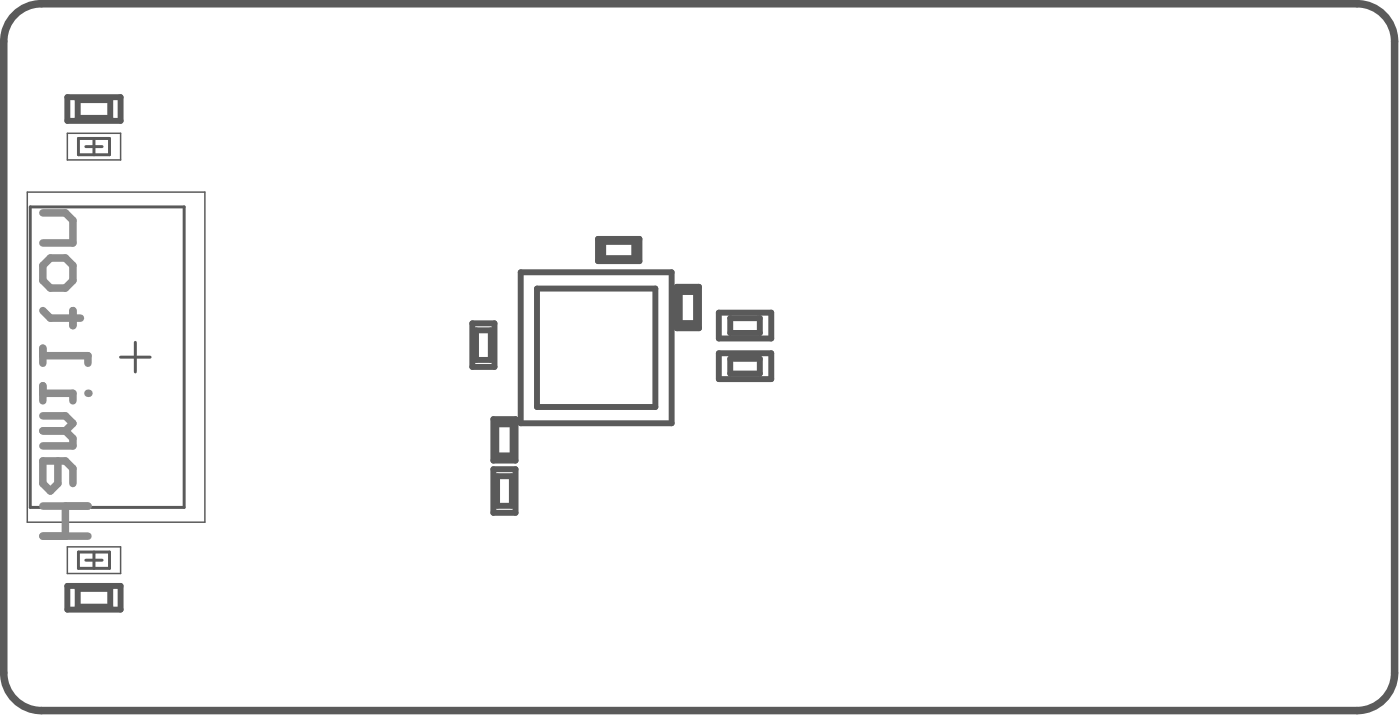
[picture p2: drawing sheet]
<svg xmlns="http://www.w3.org/2000/svg" width="157mm" height="80mm" viewBox="0 0 157 80" stroke-linecap="round" stroke-linejoin="round" font-family="sans-serif">
<g fill="none" stroke="#5a5a5a" stroke-width=".67">
<path d="M7.6 10.9h6v2.7h-6zM8.7 11.2h3.7v2h-3.7zM53.1 36.3h2.5v4.9h-2.5zM53.5 37.1h1.7v3.3h-1.7zM58.5 30.6h17v16.9h-17zM60.3 32.4h13.4v13.3h-13.4zM67.2 26.8h4.7v2.5h-4.7zM67.8 27.2h3.5v1.8h-3.5zM76.1 32.2h2.5v4.7h-2.5zM76.4 32.8h1.8v3.5h-1.8zM80.8 35.1h5.9v2.9h-5.9zM80.8 39.7h5.9v2.9h-5.9z"/>
<path d="M82.1 35.7h3.3v1.7h-3.3zM55.4 47.1h2.5v4.6h-2.5zM55.4 52.7h2.5v4.9h-2.5zM55.8 47.7h1.8v3.5h-1.8zM55.9 53.5h1.6v3.3h-1.6zM82.1 40.3h3.3v1.7h-3.3zM7.6 65.8h6v2.7h-6zM8.7 66.2h3.7v2h-3.7z"/>
</g>
<path d="M7.6 15h6v3h-6zM3.1 21.6h19.9v37.1h-19.9zM7.6 61.4h6v3h-6z" fill="none" stroke="#5a5a5a" stroke-width=".17"/>
<path d="M8.8 15.6h3.5v1.8h-3.5zM9.6 16.5h1.9M10.6 15.6v1.8M3.4 23.2h17.3v33.8h-17.3zM15.2 38.5v3.3M13.5 40.1h3.4M8.8 62h3.5v1.8h-3.5zM9.6 62.9h1.9M10.6 62v1.8" fill="none" stroke="#5a5a5a" stroke-width=".33"/>
<path d="M1.4 1.9a4.2 4.2 0 0 1 3.2-1.5h147.9a4.2 4.2 0 0 1 4.2 4.2v71a4.2 4.2 0 0 1-4.2 4.2h-147.9a4.2 4.2 0 0 1-4.2-4.2v-71a4.2 4.2 0 0 1 1-2.7z" fill="none" stroke="#5a5a5a" stroke-width=".85"/>
<path d="M4.8 56.8h5.1M4.8 44.2h3.4v.8M4.8 43.3v1.7M4.8 48.4h2.5M4.8 46.7h2.5l.9 .9-.9 .8M6.5 51.8v2.5l-.8 .9-.9-.9v-2.5h2.5l.9 .8v1.7M7.3 56.8v3.4M7.3 48.4l.9 .8v.9h-3.4M4.8 60.2h5.1" fill="none" stroke="#8c8c8c" stroke-width=".85"/>
<circle cx="9.9" cy="44.2" r=".42" fill="#8c8c8c"/>
<path d="M4.8 29.8l.9-.8h1.6l.9 .8v1.7l-.9 .9h-1.6l-.9-.9zM4.8 39.1v1.7M4.8 40h5.1v.8M4.8 34.9l.9 .8h3.3M4.8 23.9h2.5l.9 .9v2.5h-3.4M8.2 34.9v1.7" fill="none" stroke="#8c8c8c" stroke-width=".85"/>
</svg>
